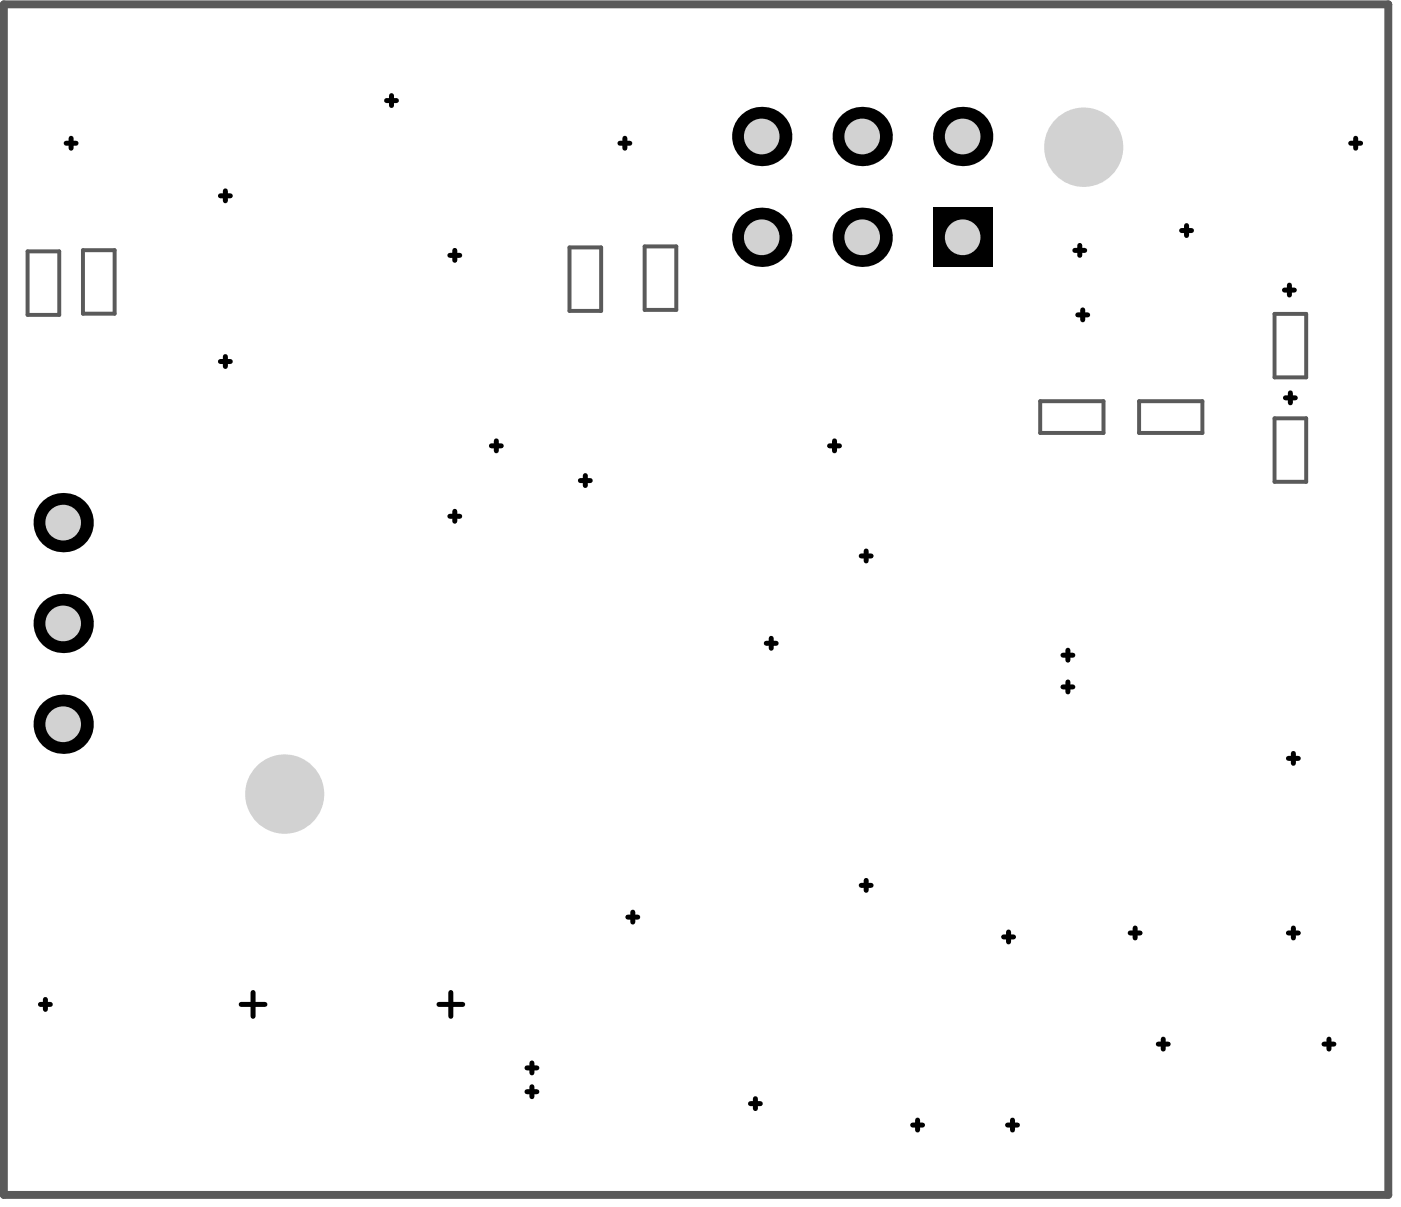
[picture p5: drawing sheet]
<svg xmlns="http://www.w3.org/2000/svg" width="59mm" height="50mm" viewBox="0 0 59 50" stroke-linecap="round" stroke-linejoin="round" font-family="sans-serif">
<path d="M1.2 10.5h1.3v2.7h-1.3zM3.5 10.5h1.3v2.6h-1.3zM23.8 10.3h1.3v2.7h-1.3zM26.9 10.3h1.4v2.7h-1.4zM43.5 16.8h2.6v1.3h-2.6zM47.6 16.8h2.7v1.3h-2.7zM53.3 13.1h1.3v2.7h-1.3zM53.3 17.5h1.3v2.6h-1.3z" fill="none" stroke="#5a5a5a" stroke-width=".17"/>
<g fill="none" stroke="#000" stroke-width=".21">
<path d="M2.8 6h.4M3 5.8v.4M9.2 15.1h.4M9.2 8.2h.4M9.4 8v.4M9.4 14.9v.4M16.2 4.2h.4M16.4 4v.4M18.8 10.7h.4M19 10.5v.4M20.5 18.6h.5M20.7 18.4v.4"/>
<path d="M24.5 19.9v.4M25.9 6h.4M26.1 5.8v.4M31.5 9.9h.7M31.5 5.7h.7M31.8 5.3v.8M31.8 9.5v.8M34.7 18.6h.4M34.9 18.4v.4M35.7 9.9h.7M35.7 5.7h.7M36 5.3v.8"/>
<path d="M36 9.5v.8M39.9 9.9h.7M39.9 5.7h.7M40.2 5.3v.8M40.2 9.5v.8M44.5 6.2h1.6M44.9 10.5h.4M45.1 13.2h.4M45.1 10.3v.4M45.3 13v.4M45.3 5.3v1.7M49.4 9.6h.4"/>
<path d="M49.6 9.4v.4M53.7 12.1h.4M53.7 16.6h.4M53.9 11.9v.4M53.9 16.4v.4M56.5 6h.4M56.7 5.8v.4M2.3 30.3h.7M2.3 26.1h.7M2.3 21.8h.7M2.6 21.5v.7M2.6 25.7v.7"/>
<path d="M2.6 29.9v.7M11.1 33.2h1.6M11.9 32.4v1.6M18.8 21.6h.4M19 21.4v.4M24.3 20.1h.4M26.2 38.3h.5M26.5 38.1v.4M32 26.9h.4M32.2 26.7v.4M36 37h.4M36 23.2h.4"/>
<path d="M36.2 23v.4M36.2 36.8v.4M42 39.2h.4M42.2 39v.4M44.4 28.7h.4M44.4 27.4h.4M44.6 27.2v.4M44.6 28.5v.4M47.2 39h.5M47.4 38.8v.4M53.9 39h.4M53.9 31.7h.4"/>
<path d="M54.1 31.5v.4M54.1 38.8v.4M1.7 42h.4M1.9 41.8v.4M10.1 42h1M10.6 41.5v1M18.3 42h1M18.8 41.5v1M22 44.6h.4M22 45.6h.4M22.2 44.4v.4M22.2 45.4v.4"/>
<path d="M31.4 46.1h.4M31.6 45.9v.4M38.1 47h.5M38.4 46.8v.4M42.1 47h.4M42.3 46.8v.4M48.4 43.6h.4M48.6 43.4v.4M55.3 43.6h.5M55.6 43.4v.4"/>
</g>
<path d="M.2 .2h57.8v49.7h-57.8z" fill="none" stroke="#5a5a5a" stroke-width=".33"/>
<circle cx="36" cy="9.9" r="1.24" fill="#000"/>
<circle cx="36" cy="9.9" r=".75" fill="#d2d2d2"/>
<circle cx="31.8" cy="9.9" r="1.24" fill="#000"/>
<circle cx="31.8" cy="9.9" r=".75" fill="#d2d2d2"/>
<circle cx="45.3" cy="6.2" r="1.24" fill="#000"/>
<circle cx="45.3" cy="6.2" r="1.66" fill="#d2d2d2"/>
<circle cx="36" cy="5.7" r="1.24" fill="#000"/>
<circle cx="36" cy="5.7" r=".75" fill="#d2d2d2"/>
<circle cx="31.8" cy="5.7" r="1.24" fill="#000"/>
<circle cx="31.8" cy="5.7" r=".75" fill="#d2d2d2"/>
<circle cx="2.6" cy="30.3" r="1.24" fill="#000"/>
<circle cx="2.6" cy="30.3" r=".75" fill="#d2d2d2"/>
<circle cx="2.6" cy="26.1" r="1.24" fill="#000"/>
<circle cx="2.6" cy="26.1" r=".75" fill="#d2d2d2"/>
<circle cx="2.6" cy="21.8" r="1.24" fill="#000"/>
<circle cx="2.6" cy="21.8" r=".75" fill="#d2d2d2"/>
<path d="M39 8.7h2.5v2.5h-2.5z" fill-rule="evenodd" fill="#000"/>
<circle cx="40.2" cy="9.9" r=".75" fill="#d2d2d2"/>
<circle cx="11.9" cy="33.2" r="1.24" fill="#000"/>
<circle cx="11.9" cy="33.2" r="1.66" fill="#d2d2d2"/>
<circle cx="40.2" cy="5.7" r="1.24" fill="#000"/>
<circle cx="40.2" cy="5.7" r=".75" fill="#d2d2d2"/>
</svg>
